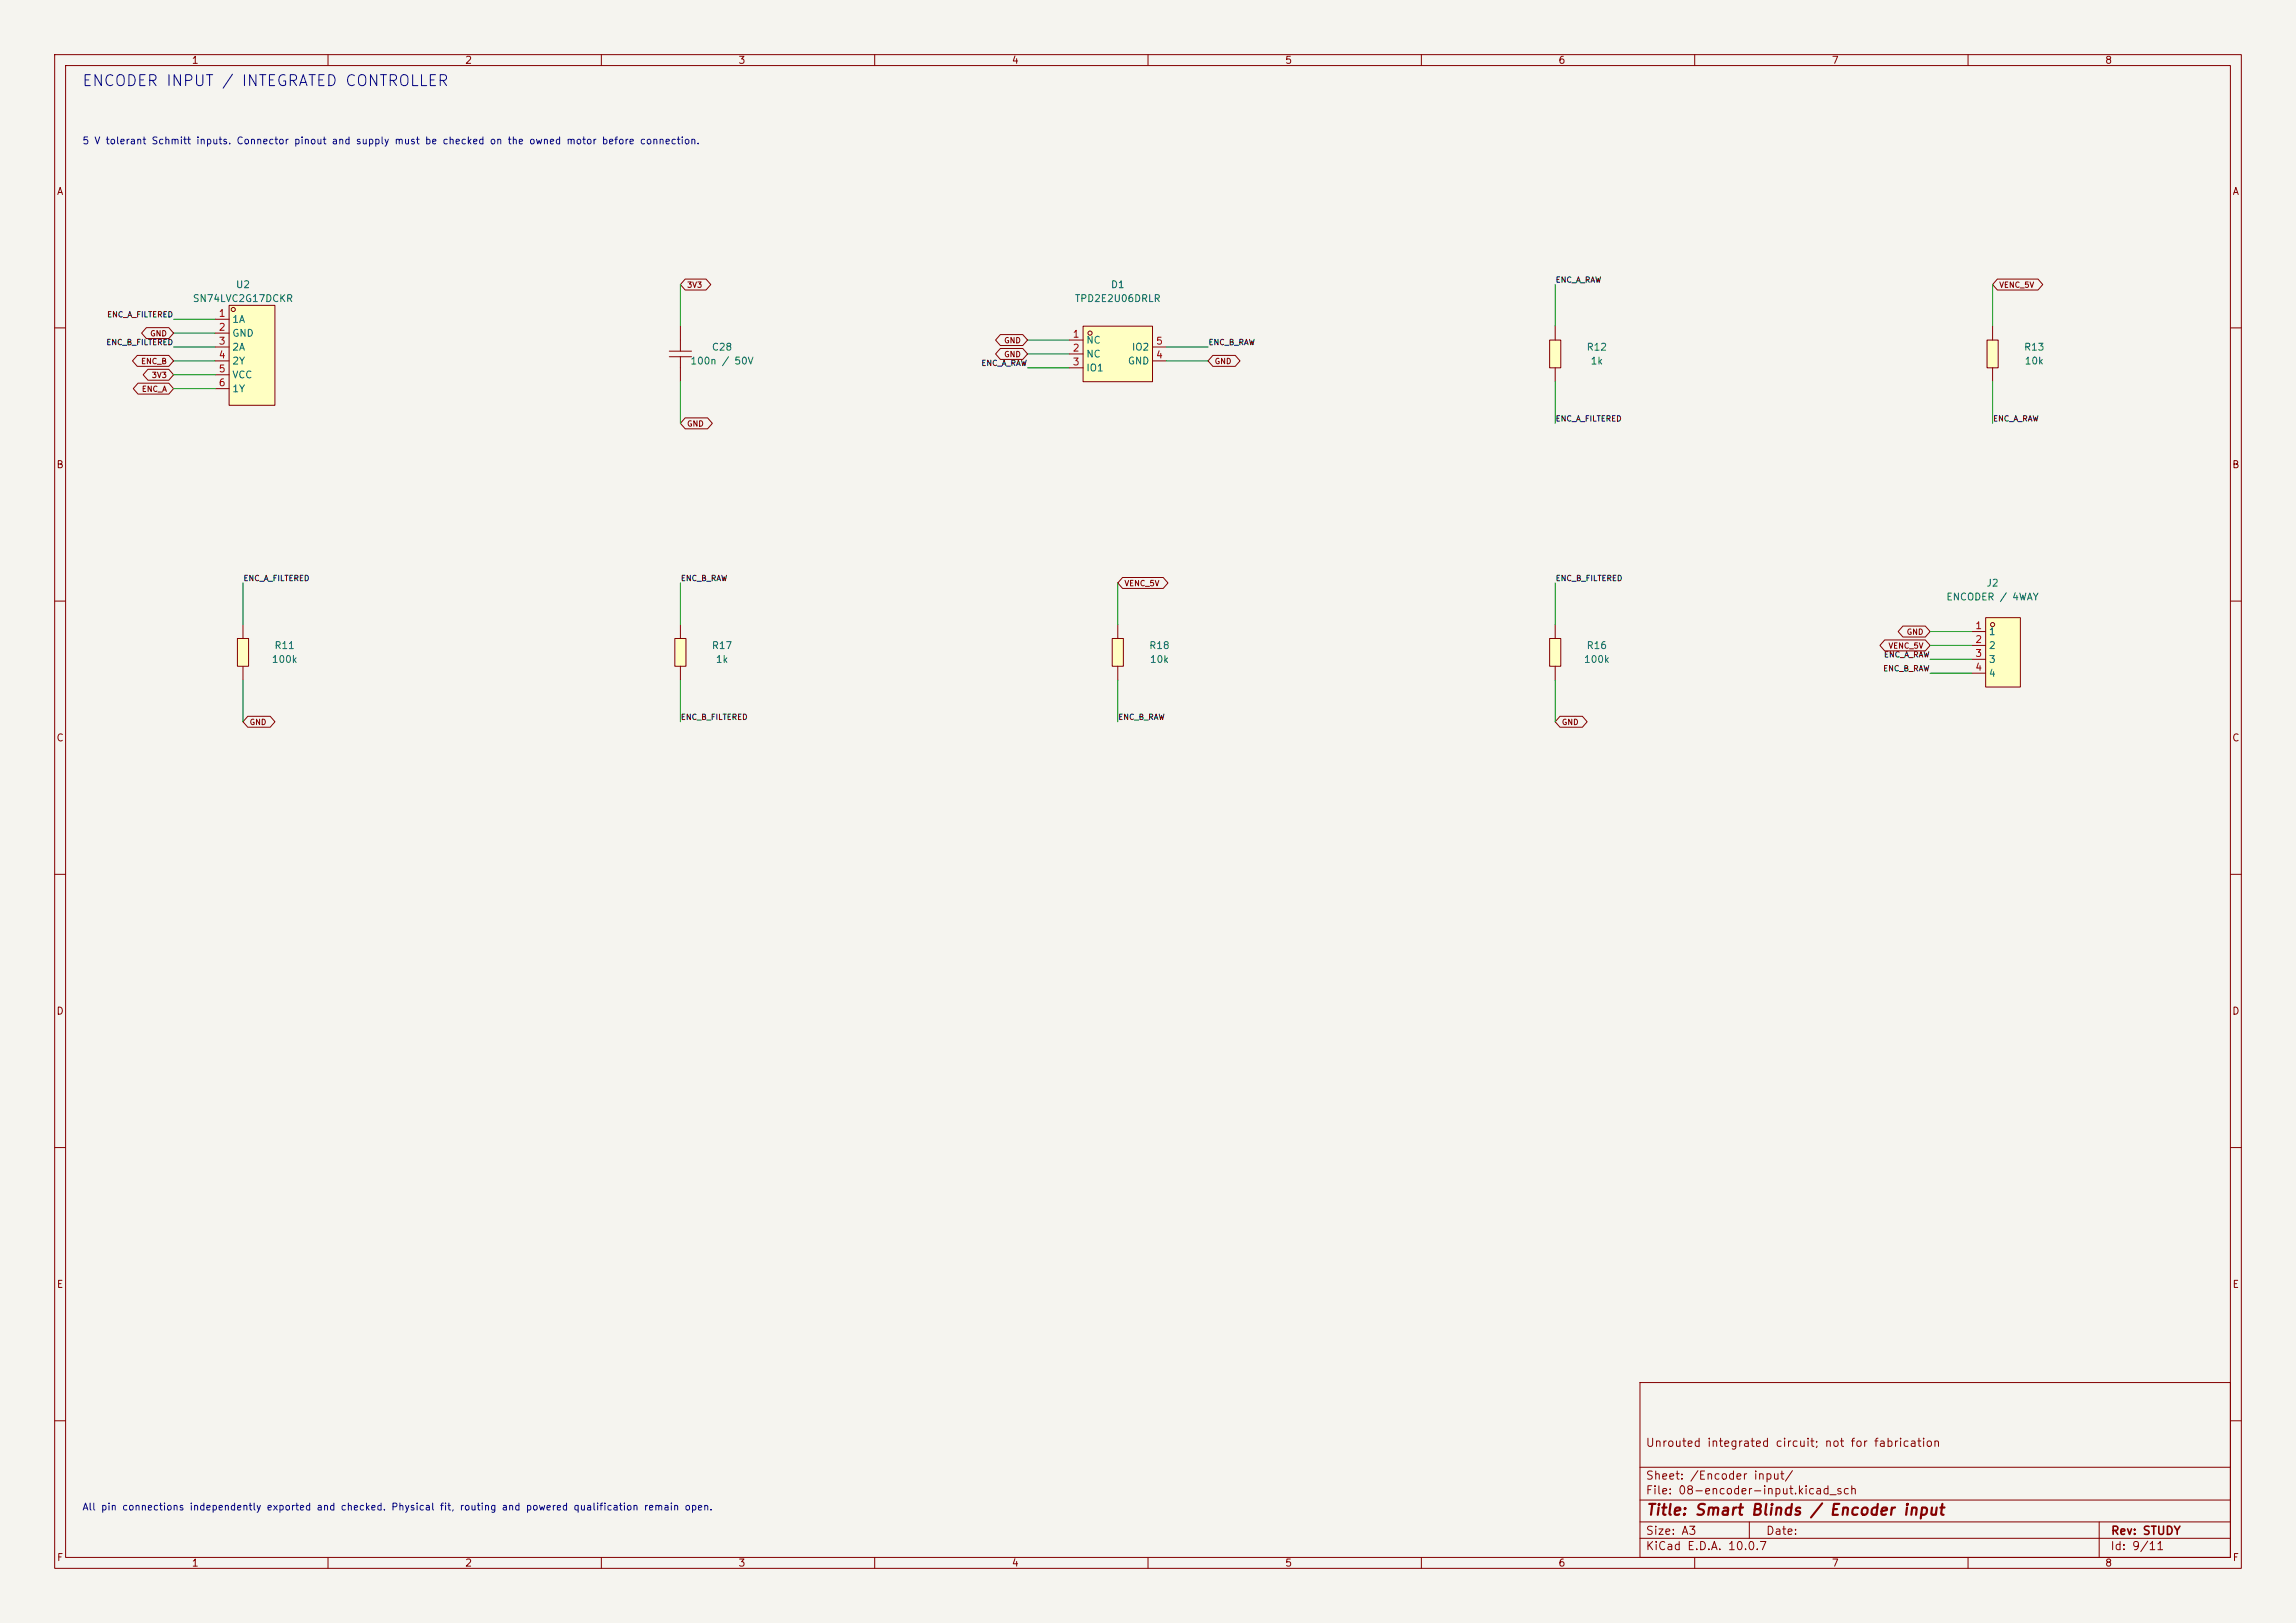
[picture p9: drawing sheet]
<svg xmlns="http://www.w3.org/2000/svg" width="420mm" height="297mm" viewBox="0 0 420 297" stroke-linecap="round" stroke-linejoin="round" font-family="sans-serif">
<defs><g id="words">
<text font-size="2" fill="#0000c2" x="14.9" y="16.3">ENCODER INPUT / INTEGRATED CONTROLLER</text>
<text font-size="2" fill="#840000" x="301" y="277.8">Title: Smart Blinds / Encoder input</text>
<g font-size="1.5" fill="#840000">
<text x="300.9" y="265.1">Unrouted integrated circuit; not for fabrication</text>
<text x="300.9" y="273.8">File: 08-encoder-input.kicad_sch</text>
<text x="300.9" y="271.1">Sheet: /Encoder input/</text>
<text x="300.9" y="281.2">Size: A3</text>
<text x="322.9" y="281.2">Date:</text>
<text x="386" y="281.2">Rev: STUDY</text>
<text x="300.9" y="284">KiCad E.D.A. 10.0.7</text>
<text x="385.9" y="284">Id: 9/11</text>
</g>
<g font-size="1.3" fill="#840000">
<text x="35" y="12">1</text>
<text x="85" y="12">2</text>
<text x="135" y="12">3</text>
<text x="185" y="12">4</text>
<text x="235" y="12">5</text>
<text x="285" y="12">6</text>
<text x="335" y="12">7</text>
<text x="385" y="12">8</text>
<text x="10.3" y="36">A</text>
<text x="408.3" y="36">A</text>
<text x="10.2" y="86">B</text>
<text x="408.2" y="86">B</text>
<text x="10.2" y="136">C</text>
<text x="408.2" y="136">C</text>
<text x="10.2" y="186">D</text>
<text x="408.2" y="186">D</text>
<text x="10.3" y="236">E</text>
<text x="408.3" y="236">E</text>
<text x="10.3" y="286">F</text>
<text x="35" y="287">1</text>
<text x="85" y="287">2</text>
<text x="135" y="287">3</text>
<text x="185" y="287">4</text>
<text x="235" y="287">5</text>
<text x="285" y="287">6</text>
<text x="335" y="287">7</text>
<text x="385" y="287">8</text>
<text x="408.3" y="286">F</text>
</g>
<g font-size="1.3" fill="#0000c2">
<text x="15" y="26.7">5 V tolerant Schmitt inputs. Connector pinout and supply must be checked on the owned motor before connection.</text>
<text x="15" y="276.7">All pin connections independently exported and checked. Physical fit, routing and powered qualification remain open.</text>
</g>
<g font-size="1.3" fill="#006464">
<text x="43.1" y="53">U2</text>
<text x="203.1" y="53">D1</text>
<text x="35.2" y="55.6">SN74LVC2G17DCKR</text>
<text x="42.4" y="59.4">1A</text>
<text x="196.5" y="55.6">TPD2E2U06DRLR</text>
<text x="42.4" y="61.9">GND</text>
<text x="42.4" y="64.5">2A</text>
<text x="130.1" y="64.5">C28</text>
<text x="198.6" y="63.2">NC</text>
<text x="198.6" y="65.7">NC</text>
<text x="206.9" y="64.5">IO2</text>
<text x="290.1" y="64.5">R12</text>
<text x="370.1" y="64.5">R13</text>
<text x="42.4" y="67">2Y</text>
<text x="42.4" y="69.5">VCC</text>
<text x="126.2" y="67">100n / 50V</text>
<text x="198.6" y="68.3">IO1</text>
<text x="206.2" y="67">GND</text>
<text x="290.9" y="67">1k</text>
<text x="370.3" y="67">10k</text>
<text x="42.4" y="72.1">1Y</text>
<text x="363.3" y="107.6">J2</text>
<text x="355.9" y="110.2">ENCODER / 4WAY</text>
<text x="50.1" y="119.1">R11</text>
<text x="130.1" y="119.1">R17</text>
<text x="210.1" y="119.1">R18</text>
<text x="290.1" y="119.1">R16</text>
<text x="363.7" y="116.5">1</text>
<text x="363.7" y="119.1">2</text>
<text x="49.6" y="121.6">100k</text>
<text x="130.8" y="121.6">1k</text>
<text x="210.2" y="121.6">10k</text>
<text x="289.6" y="121.6">100k</text>
<text x="363.7" y="121.6">3</text>
<text x="363.7" y="124.2">4</text>
</g>
<g font-size="1.3" fill="#a90000">
<text x="39.9" y="58.3">1</text>
<text x="39.9" y="60.8">2</text>
<text x="39.9" y="63.4">3</text>
<text x="39.9" y="65.9">4</text>
<text x="196.1" y="62.1">1</text>
<text x="196.1" y="64.6">2</text>
<text x="211.4" y="65.9">4</text>
<text x="211.4" y="63.4">5</text>
<text x="39.9" y="68.4">5</text>
<text x="39.9" y="71">6</text>
<text x="196.1" y="67.2">3</text>
<text x="361.2" y="115.4">1</text>
<text x="361.2" y="118">2</text>
<text x="361.2" y="120.5">3</text>
<text x="361.2" y="123.1">4</text>
</g>
<g font-size="1" fill="#840000">
<text x="125.6" y="52.9">3V3</text>
<text x="365.6" y="52.9">VENC_5V</text>
<text x="27.4" y="61.8">GND</text>
<text x="183.6" y="63.1">GND</text>
<text x="183.6" y="65.6">GND</text>
<text x="25.7" y="66.9">ENC_B</text>
<text x="25.9" y="71.9">ENC_A</text>
<text x="27.7" y="69.4">3V3</text>
<text x="222.1" y="66.9">GND</text>
<text x="125.6" y="78.3">GND</text>
<text x="205.6" y="107.5">VENC_5V</text>
<text x="345.4" y="118.9">VENC_5V</text>
<text x="348.7" y="116.4">GND</text>
<text x="45.6" y="132.9">GND</text>
<text x="285.6" y="132.9">GND</text>
</g>
<g font-size="1" fill="#0f0f0f">
<text x="284.5" y="52">ENC_A_RAW</text>
<text x="19.5" y="58.3">ENC_A_FILTERED</text>
<text x="19.4" y="63.4">ENC_B_FILTERED</text>
<text x="221" y="63.4">ENC_B_RAW</text>
<text x="179.4" y="67.2">ENC_A_RAW</text>
<text x="284.5" y="77.4">ENC_A_FILTERED</text>
<text x="364.5" y="77.4">ENC_A_RAW</text>
<text x="44.5" y="106.6">ENC_A_FILTERED</text>
<text x="124.5" y="106.6">ENC_B_RAW</text>
<text x="284.5" y="106.6">ENC_B_FILTERED</text>
<text x="344.4" y="123.1">ENC_B_RAW</text>
<text x="344.5" y="120.5">ENC_A_RAW</text>
<text x="124.5" y="132">ENC_B_FILTERED</text>
<text x="204.5" y="132">ENC_B_RAW</text>
</g>
</g></defs>
<path d="M0 0h420v297h-420z" fill="#f5f4ef" stroke="#f5f4ef" stroke-width=".18"/>
<g fill="none" stroke="#840000" stroke-width=".18">
<path d="M10 10h400v277h-400zM12 12h396v273h-396zM60 10v2M110 10v2M160 10v2M210 10v2M260 10v2M310 10v2M360 10v2M10 60h2M408 60h2M10 110h2"/>
<path d="M408 110h2M10 160h2M408 160h2M10 210h2M408 210h2M300 253h108v32h-108zM10 260h2M300 278.5h108M300 274.5h108M300 268.5h108M320 278.5v3M384 278.5v6.5"/>
<path d="M408 260h2M60 285v2M110 285v2M160 285v2M210 285v2M260 285v2M300 281.5h108M310 285v2M360 285v2"/>
</g>
<path d="M203.5 116.8h2v5.1h-2z" fill="#ffffc2"/>
<path d="M203.5 116.8h2v5.1h-2zM204.5 114.3v2.5M204.5 121.9v2.6" fill="none" stroke="#840000" stroke-width=".18"/>
<path d="M283.5 116.8h2v5.1h-2z" fill="#ffffc2"/>
<path d="M283.5 116.8h2v5.1h-2zM284.5 114.3v2.5M284.5 121.9v2.6" fill="none" stroke="#840000" stroke-width=".18"/>
<path d="M43.4 116.8h2.1v5.1h-2.1z" fill="#ffffc2"/>
<path d="M124.5 59.7v4.6M122.4 64.3h4.1M122.4 65.3h4.1M124.5 65.3v4.6M43.4 116.8h2.1v5.1h-2.1zM44.4 114.3v2.5M44.4 121.9v2.6" fill="none" stroke="#840000" stroke-width=".18"/>
<path d="M123.4 116.8h2.1v5.1h-2.1z" fill="#ffffc2"/>
<path d="M123.4 116.8h2.1v5.1h-2.1zM124.5 114.3v2.5M124.5 121.9v2.6" fill="none" stroke="#840000" stroke-width=".18"/>
<path d="M363.5 62.2h2v5.1h-2z" fill="#ffffc2"/>
<path d="M364.5 59.7v2.5M363.5 62.2h2v5.1h-2zM364.5 67.3v2.6" fill="none" stroke="#840000" stroke-width=".18"/>
<path d="M41.9 55.9h8.4v18.3h-8.4z" fill="#ffffc2"/>
<g fill="none" stroke="#840000" stroke-width=".18">
<path d="M39.4 58.4h2.5M41.9 55.9h8.4v18.3h-8.4zM39.4 61h2.5M39.4 63.5h2.5M39.4 66h2.5M39.4 68.6h2.5M39.4 71.1h2.5"/>
<circle cx="42.7" cy="56.6" r=".38"/>
</g>
<path d="M198.1 59.7h12.7v10.2h-12.7z" fill="#ffffc2"/>
<g fill="none" stroke="#840000" stroke-width=".18">
<path d="M198.1 59.7h12.7v10.2h-12.7zM195.6 62.2h2.5M195.6 64.8h2.5M195.6 67.3h2.5M210.8 66h2.6M210.8 63.5h2.6"/>
<circle cx="199.4" cy="61" r=".38"/>
</g>
<path d="M363.2 113h6.4v12.7h-6.4z" fill="#ffffc2"/>
<g fill="none" stroke="#840000" stroke-width=".18">
<path d="M360.7 115.6h2.5M360.7 118.1h2.5M363.2 113h6.4v12.7h-6.4zM360.7 120.7h2.5M360.7 123.2h2.5"/>
<circle cx="364.5" cy="114.3" r=".38"/>
</g>
<path d="M283.5 62.2h2v5.1h-2z" fill="#ffffc2"/>
<g fill="none" stroke="#840000" stroke-width=".18">
<path d="M26.8 60h4.1l.8 1-.8 1h-4.1l-.9-1zM125.3 51.1h3.8l.9 1-.9 1h-3.8l-.8-1zM284.5 59.7v2.5M365.4 51.1h7.4l.9 1-.9 1h-7.4l-.9-1zM25.1 65h5.8l.8 1-.8 1h-5.8l-.9-1zM25.3 70.1h5.6l.8 1-.8 1h-5.6l-.9-1zM27.1 67.6h3.8l.8 1-.8 1h-3.8l-.9-1zM125.3 76.5h4.1l.9 1-.9 1h-4.1l-.8-1zM183 61.2h4.1l.9 1-.9 1h-4.1l-.9-1zM183 63.8h4.1l.9 1-.9 1h-4.1l-.9-1zM221.9 65h4.1l.8 1-.8 1h-4.1l-.9-1zM283.5 62.2h2v5.1h-2z"/>
<path d="M284.5 67.3v2.6M205.3 105.7h7.5l.9 1-.9 1h-7.5l-.8-1zM344.8 117.1h7.4l.9 1-.9 1h-7.4l-.9-1zM348.1 114.6h4.1l.9 1-.9 1h-4.1l-.9-1zM45.3 131.1h4.1l.9 1-.9 1h-4.1l-.9-1zM285.4 131.1h4.1l.8 1-.8 1h-4.1l-.9-1z"/>
</g>
<g fill="none" stroke="#009600" stroke-width=".18">
<path d="M31.7 58.4h7.7M124.5 52.1v7.6M284.5 52.1v7.6M364.5 52.1v7.6M31.7 61h7.7M31.7 63.5h7.7M31.7 71.1h7.7M31.7 68.6h7.7M31.7 66h7.7M124.5 69.9v7.6M188 62.2h7.6M188 67.3h7.6"/>
<path d="M188 64.8h7.6M213.4 63.5h7.6M213.4 66h7.6M284.5 69.9v7.6M364.5 69.9v7.6M44.4 106.7v7.6M124.5 106.7v7.6M204.5 106.7v7.6M284.5 106.7v7.6M353.1 115.6h7.6M353.1 118.1h7.6M44.4 124.5v7.6"/>
<path d="M124.5 124.5v7.6M204.5 124.5v7.6M284.5 124.5v7.6M353.1 120.7h7.6M353.1 123.2h7.6"/>
</g>
<use href="#words"/>
</svg>
